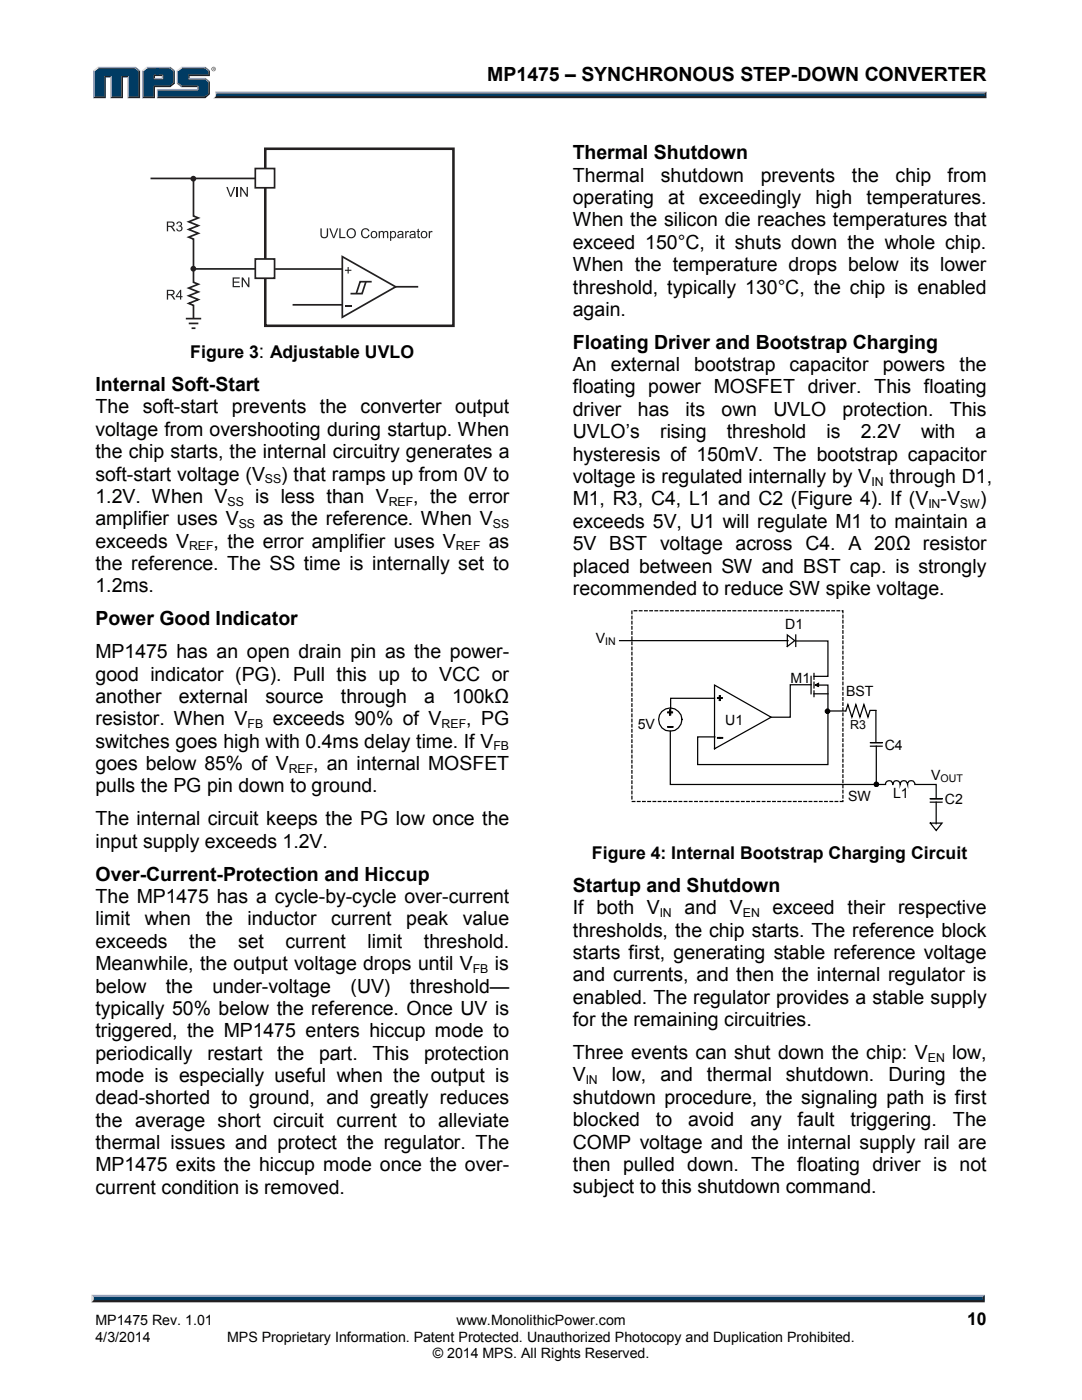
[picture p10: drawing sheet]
<svg xmlns="http://www.w3.org/2000/svg" width="216mm" height="279mm" viewBox="0 0 216 279" stroke-linecap="round" stroke-linejoin="round" font-family="sans-serif">
<defs><g id="words">
<g font-size="3.9">
<text x="97.2" y="16.3">MP1475 – SYNCHRONOUS STEP-DOWN CONVERTER</text>
<text x="114.3" y="31.8">Thermal Shutdown</text>
<text x="114.3" y="36.3">Thermal</text>
<text x="114.3" y="40.7">operating</text>
<text x="131.9" y="36.3">shutdown</text>
<text x="133.3" y="40.7">at</text>
<text x="139.4" y="40.7">exceedingly</text>
<text x="151.8" y="36.3">prevents</text>
<text x="162.7" y="40.7">high</text>
<text x="170" y="36.3">the</text>
<text x="172.9" y="40.7">temperatures.</text>
<text x="178.7" y="36.3">chip</text>
<text x="189.1" y="36.3">from</text>
<text x="114.3" y="45.2">When the silicon die reaches temperatures that</text>
<text x="114.3" y="49.7">exceed 150°C, it shuts down the whole chip.</text>
<text x="114.3" y="54.1">When the temperature drops below its lower</text>
<text x="114.3" y="58.6">threshold, typically 130°C, the chip is enabled</text>
<text x="114.3" y="63">again.</text>
<text x="114.3" y="69.6">Floating Driver and Bootstrap Charging</text>
<text x="114.3" y="74.1">An</text>
<text x="121.9" y="74.1">external</text>
<text x="138.5" y="74.1">bootstrap</text>
<text x="157.5" y="74.1">capacitor</text>
<text x="176.2" y="74.1">powers</text>
<text x="191.5" y="74.1">the</text>
<text x="19" y="78">Internal Soft-Start</text>
<text x="19" y="82.5">The soft-start</text>
<text x="46.3" y="82.5">prevents the converter output</text>
<text x="114.3" y="78.5">floating power MOSFET driver. This floating</text>
<text x="114.3" y="83">driver</text>
<text x="127.3" y="83">has</text>
<text x="136.8" y="83">its</text>
<text x="144" y="83">own</text>
<text x="154.3" y="83">UVLO</text>
<text x="168.1" y="83">protection.</text>
<text x="189.5" y="83">This</text>
<text x="19" y="87">voltage from overshooting during startup. When</text>
<text x="114.3" y="87.5">UVLO’s</text>
<text x="131.7" y="87.5">rising</text>
<text x="145" y="87.5">threshold</text>
<text x="164.9" y="87.5">is</text>
<text x="171.8" y="87.5">2.2V</text>
<text x="183.8" y="87.5">with</text>
<text x="194.7" y="87.5">a</text>
<text x="19" y="91.4">the chip starts, the internal circuitry generates a</text>
<text x="19" y="95.9">soft-start voltage (V</text>
<text x="56.1" y="95.9">) that ramps up from 0V to</text>
<text x="114.3" y="91.9">hysteresis of 150mV. The bootstrap capacitor</text>
<text x="19.1" y="100.4">1.2V. When V</text>
<text x="50.9" y="100.4">is less than V</text>
<text x="82.5" y="100.4">, the error</text>
<text x="114.3" y="96.4">voltage is regulated internally by V</text>
<text x="114.3" y="100.8">M1, R3, C4, L1 and C2 (Figure 4). If (V -V</text>
<text x="177.5" y="96.4">through D1,</text>
<text x="195.6" y="100.8">)</text>
<text x="19.1" y="104.8">amplifier uses V</text>
<text x="52.5" y="104.8">as the reference. When V</text>
<text x="114.3" y="105.3">exceeds 5V, U1 will regulate M1 to maintain a</text>
<text x="19" y="109.3">exceeds V</text>
<text x="19" y="113.7">the reference. The SS time is internally set to</text>
<text x="42.6" y="109.3">, the error amplifier uses V</text>
<text x="97.5" y="109.3">as</text>
<text x="114.3" y="109.8">5V BST voltage across C4. A 20Ω resistor</text>
<text x="19" y="118.2">1.2ms.</text>
<text x="114.3" y="114.3">placed between SW and BST cap. is strongly</text>
<text x="114.3" y="118.7">recommended to reduce SW spike voltage.</text>
<text x="19" y="124.8">Power Good Indicator</text>
<text x="19" y="131.4">MP1475 has an open drain pin as the power-</text>
<text x="19" y="135.8">good indicator (PG). Pull this up to VCC or</text>
<text x="19" y="140.3">another</text>
<text x="35.7" y="140.3">external</text>
<text x="53" y="140.3">source</text>
<text x="68" y="140.3">through</text>
<text x="84.6" y="140.3">a</text>
<text x="90.2" y="140.3">100kΩ</text>
<text x="19" y="144.8">resistor. When V</text>
<text x="19.1" y="149.2">switches goes high with 0.4ms delay time. If V</text>
<text x="54.4" y="144.8">exceeds 90% of V</text>
<text x="93" y="144.8">, PG</text>
<text x="19" y="153.7">goes below 85% of V</text>
<text x="62.5" y="153.7">, an internal MOSFET</text>
<text x="19" y="158.2">pulls the PG pin down to ground.</text>
<text x="19" y="164.7">The internal circuit keeps the PG low once the</text>
<text x="19" y="169.2">input supply exceeds 1.2V.</text>
<text x="19" y="175.7">Over-Current-Protection and Hiccup</text>
<text x="114.3" y="178">Startup and Shutdown</text>
<text x="19" y="180.2">The MP1475 has a cycle-by-cycle over-current</text>
<text x="19" y="184.7">limit</text>
<text x="28.9" y="184.7">when</text>
<text x="41" y="184.7">the</text>
<text x="49.4" y="184.7">inductor</text>
<text x="66.1" y="184.7">current</text>
<text x="81.1" y="184.7">peak</text>
<text x="92.4" y="184.7">value</text>
<text x="114.3" y="182.5">If both V</text>
<text x="136.6" y="182.5">and V</text>
<text x="154.1" y="182.5">exceed their respective</text>
<text x="19" y="189.1">exceeds</text>
<text x="37.8" y="189.1">the</text>
<text x="47.5" y="189.1">set</text>
<text x="57" y="189.1">current</text>
<text x="73.4" y="189.1">limit</text>
<text x="84.6" y="189.1">threshold.</text>
<text x="114.3" y="186.9">thresholds, the chip starts. The reference block</text>
<text x="114.3" y="191.4">starts first, generating stable reference voltage</text>
<text x="19" y="193.6">Meanwhile, the output voltage drops until V</text>
<text x="98.8" y="193.6">is</text>
<text x="114.3" y="195.9">and currents, and then the internal regulator is</text>
<text x="19.1" y="198.1">below</text>
<text x="19.1" y="202.5">typically 50% below the reference. Once UV is</text>
<text x="33.1" y="198.1">the</text>
<text x="42.4" y="198.1">under-voltage</text>
<text x="69.9" y="198.1">(UV)</text>
<text x="81.8" y="198.1">threshold—</text>
<text x="114.3" y="200.3">enabled. The regulator provides a stable supply</text>
<text x="19.1" y="207">triggered, the MP1475 enters hiccup mode to</text>
<text x="114.3" y="204.8">for the remaining circuitries.</text>
<text x="19.1" y="211.5">periodically</text>
<text x="19.1" y="215.9">mode is especially useful when the output is</text>
<text x="41.4" y="211.5">restart</text>
<text x="55.3" y="211.5">the</text>
<text x="63.7" y="211.5">part.</text>
<text x="74.3" y="211.5">This</text>
<text x="84.6" y="211.5">protection</text>
<text x="114.3" y="211.4">Three events can shut down the chip: V</text>
<text x="114.3" y="215.8">V</text>
<text x="122.1" y="215.8">low,</text>
<text x="131.8" y="215.8">and</text>
<text x="141.1" y="215.8">thermal</text>
<text x="156.8" y="215.8">shutdown.</text>
<text x="177.3" y="215.8">During</text>
<text x="190" y="211.4">low,</text>
<text x="191.5" y="215.8">the</text>
<text x="19.1" y="220.4">dead-shorted to ground, and greatly reduces</text>
<text x="114.3" y="220.3">shutdown procedure, the signaling path is first</text>
<text x="19.1" y="224.9">the average short circuit current to alleviate</text>
<text x="114.3" y="224.7">blocked</text>
<text x="130.9" y="224.7">to</text>
<text x="137.3" y="224.7">avoid</text>
<text x="149.8" y="224.7">any</text>
<text x="159.1" y="224.7">fault</text>
<text x="169.7" y="224.7">triggering.</text>
<text x="190.1" y="224.7">The</text>
<text x="19.1" y="229.3">thermal issues and protect the regulator. The</text>
<text x="19.1" y="233.8">MP1475 exits the hiccup mode once the over-</text>
<text x="114.3" y="229.2">COMP voltage and the internal supply rail are</text>
<text x="114.3" y="233.7">then pulled down. The floating driver is not</text>
<text x="19.1" y="238.3">current condition is removed.</text>
<text x="114.3" y="238.2">subject to this shutdown command.</text>
</g>
<g font-size="3.5">
<text x="38" y="71.5">Figure 3: Adjustable UVLO</text>
<text x="118.1" y="171.4">Figure 4: Internal Bootstrap Charging Circuit</text>
<text x="193" y="264.5">10</text>
</g>
<g font-size="2.8" fill="#050100">
<text x="156.7" y="125.6">D1</text>
<text x="118.9" y="128.2">V</text>
<text x="157.8" y="136.2">M1</text>
<text x="168.8" y="139">BST</text>
<text x="127.3" y="145.6">5V</text>
<text x="144.7" y="144.6">U1</text>
<text x="176.5" y="149.7">C4</text>
<text x="185.8" y="155.6">V</text>
<text x="169.2" y="159.8">SW</text>
<text x="178.2" y="159.3">L1</text>
<text x="188.5" y="160.4">C2</text>
</g>
<g font-size="2.8">
<text x="19" y="267.9">4/3/2014</text>
<text x="19" y="264.5">MP1475 Rev. 1.01</text>
<text x="45.3" y="267.9">MPS Proprietary Information. Patent Protected. Unauthorized Photocopy and Duplication Prohibited.</text>
<text x="91.1" y="264.5">www.MonolithicPower.com</text>
<text x="86.4" y="271.1">© 2014 MPS. All Rights Reserved.</text>
</g>
<g font-size="2.5">
<text x="45.4" y="100.9">SS</text>
<text x="52.9" y="96.5">SS</text>
<text x="77.6" y="100.9">REF</text>
<text x="173.9" y="96.9">IN</text>
<text x="185.3" y="101.4">IN</text>
<text x="191.6" y="101.4">SW</text>
<text x="47.6" y="105.4">SS</text>
<text x="98.3" y="105.4">SS</text>
<text x="37.7" y="109.9">REF</text>
<text x="91" y="109.9">REF</text>
<text x="49.4" y="145.3">FB</text>
<text x="88.1" y="145.3">REF</text>
<text x="98.5" y="149.8">FB</text>
<text x="57.6" y="154.2">REF</text>
<text x="131.7" y="183">IN</text>
<text x="148.2" y="183">EN</text>
<text x="94.4" y="194.2">FB</text>
<text x="185.1" y="211.9">EN</text>
<text x="116.9" y="216.4">IN</text>
</g>
<text font-size="2.5" fill="#070100" x="169.7" y="145.4">R3</text>
<g font-size="2.1" fill="#050100">
<text x="120.8" y="128.7">IN</text>
<text x="187.7" y="156.1">OUT</text>
</g>
</g></defs>
<path d="M42.9 18.3h153.9l-.4 .7h-153.3z" fill="#94a0b9"/>
<path d="M43.1 19l153.3-.1 .4 .7h-154.3l.4-.3z" fill="#231f20"/>
<path d="M196.4 18.7l.4-.4v1.3l-.4-.4z" fill="#001339"/>
<path d="M43.1 18.7h153.3v.5h-153.4z" fill="#003b63"/>
<path d="M42.9 18.3l.2 .5a.79 .79 0 0 1-.6 .8l.1-.1a1.23 1.23 0 0 0 .3-1.2z" fill="#dcddde"/>
<path d="M30.7 15.8l.2-.3h1.4l.3 .3z" fill="#94a0b9"/>
<g fill="#003b63">
<path d="M18.9 14.2l.8-.6h7.2l.8 .6v5.1h-2v-4.1h-1.4v4.1h-2v-4.1h-1.5v4.1h-1.9z"/>
<path d="M28.6 14.2l.8-.6h2.2v1.3h-.9v.9h1.9v-.9h-1.3v-1.3h2.5l.8 .6v2.3l-.8 .6h-3.1v2.2h-2.1z"/>
<path d="M31.5 18h8v-.9h-3.2l-.8-.6v-2.3l.8-.6h4.5l.8 .6v.7h-4v.9h3.2l.8 .6v2.2l-.8 .7h-9.3z"/>
</g>
<path d="M36.2 13.5h4.8" fill="none" stroke="#94a0b9" stroke-width=".26"/>
<path d="M35.3 14l.9-.7 .1 .3-.8 .6z" fill="#dcddde"/>
<path d="M35.4 14v2.7" fill="none" stroke="#94a0b9" stroke-width=".27"/>
<path d="M35.3 16.7l.2-.2 .8 .6-.1 .3z" fill="#547194"/>
<path d="M36.2 17.3h3.4" fill="none" stroke="#001339" stroke-width=".26"/>
<g fill="#94a0b9">
<path d="M31.3 17.7h8v-.3l.3-.3v.9h-8z"/>
<path d="M31.3 17.7l.3 .3v1.3l-.3 .3z"/>
</g>
<path d="M37.6 14.9h4v-.7l.3-.2v1.2h-4.1v.3l-.2 .3z" fill="#001339"/>
<path d="M37.6 15.7h3.4" fill="none" stroke="#94a0b9" stroke-width=".26"/>
<path d="M41 15.5l.9 .7-.3 .2-.8-.6z" fill="#547194"/>
<g fill="#001339">
<path d="M31.3 19.6l.3-.3h9.2l.8-.7v-2.2l.3-.2v2.6l-.9 .8z"/>
<path d="M30.7 17.1h3.1l.8-.6v-2.3l.3-.2v2.7l-.9 .7h-3.1v2.2h-2.6l.3-.3h2.1z"/>
</g>
<path d="M34 13.3l.9 .7-.3 .2-.8-.6z" fill="#547194"/>
<path d="M29.2 13.5h4.8" fill="none" stroke="#94a0b9" stroke-width=".26"/>
<path d="M28.3 14l.9-.7 .2 .3-.8 .6z" fill="#dcddde"/>
<path d="M28.5 14v5.6" fill="none" stroke="#94a0b9" stroke-width=".27"/>
<path d="M32.3 15.2l.3-.3v.9l-.3-.3z" fill="#94a0b9"/>
<g fill="#001339">
<path d="M30.7 14.9h1.9l-.3 .3h-1.4v.3l-.2 .3z"/>
<path d="M27.7 14.2l.3-.2v5.6h-2.6l.3-.3h2z"/>
</g>
<path d="M27.1 13.3l.9 .7-.3 .2-.8-.6z" fill="#547194"/>
<path d="M19.5 13.5h7.6" fill="none" stroke="#94a0b9" stroke-width=".26"/>
<path d="M18.6 14l.9-.7 .2 .3-.8 .6z" fill="#dcddde"/>
<path d="M18.7 14v5.6" fill="none" stroke="#94a0b9" stroke-width=".27"/>
<path d="M20.8 15.2h1.5l-.3 .3h-.9v4.1h-2.5l.3-.3h1.9z" fill="#001339"/>
<path d="M22.1 15.2v4.4" fill="none" stroke="#94a0b9" stroke-width=".27"/>
<path d="M24.3 15.2h1.4l-.3 .3h-.9v4.1h-2.5l.3-.3h2z" fill="#001339"/>
<path d="M25.6 15.2v4.4" fill="none" stroke="#94a0b9" stroke-width=".27"/>
<path d="M41 13.3l.9 .7-.3 .2-.8-.6z" fill="#547194"/>
<g fill="#231f20">
<path d="M18.7 259.2h177.4l.4 .7h-178.3z"/>
<path d="M42.2 13.8a.45 .45 0 0 1 .9 0 .45 .45 0 0 1-.9 0zM42.3 13.8a.37 .37 0 0 0 .7 0 .37 .37 0 0 0-.7 0zM42.5 13.5l.3 .1v.4l-.2-.2-.1 .2zM42.5 13.6v.2l.2-.1z"/>
</g>
<path d="M18.3 258.4h178.2l-.4 .8h-177.4z" fill="#94a0b9"/>
<path d="M196.5 258.4v1.5l-.4-.4v-.6z" fill="#001339"/>
<path d="M18.7 258.9h177.4v.6h-177.4z" fill="#003b63"/>
<path d="M18.2 258.4l.5 .5v.5l-.5 .5z" fill="#dcddde"/>
<g fill="#231f20">
<circle cx="38.6" cy="35.7" r=".57"/>
<circle cx="38.6" cy="53.6" r=".57"/>
</g>
<path d="M37.1 63.6h3z" fill="#231f20" stroke="#231f20" stroke-width=".34"/>
<path d="M38.6 35.5v7.6l1 .4-1.9 .8 1.9 .7-1.9 .8 1.9 .8-1.9 .7 .9 .4v8.6l1 .4-1.9 .8 1.9 .8-1.9 .7 1.9 .8-1.9 .8 .9 .3v2.7M54.9 53.7h13.4M68.3 51.2l10.6 6-10.6 6.1zM78.9 57.2h4.6M37.7 64.5h1.9M38.2 65.5h.8M58.4 60.8h9.9" fill="none" stroke="#231f20" stroke-width=".34"/>
<g fill="#231f20">
<path d="M69.4 60.9h.8v.2h-.8z"/>
<path d="M68.8 60.9h.7v.2h-.7z"/>
<path d="M69.4 53.3h.2v.5h.5v.3h-.5v.5h-.2v-.5h-.6v-.3h.6z"/>
</g>
<path d="M73 56.2l-.8 2.4h-2.3M74.2 56.2h-2.3l-.8 2.4" fill="none" stroke="#231f20" stroke-width=".34"/>
<g fill="#231f20">
<path d="M35.4 44.3a.52 .52 0 0 1 .8 0 .52 .52 0 0 1-.1 .8 .6 .6 0 0 1 0 1 .6 .6 0 0 1-.9-.5h.2a.39 .39 0 0 0 .5 .4 .39 .39 0 0 0 .3-.5 .39 .39 0 0 0-.6-.3l.1-.2a.34 .34 0 0 0 .4-.2 .34 .34 0 0 0-.3-.4 .34 .34 0 0 0-.4 .4l-.2-.1z"/>
<path d="M45.2 37.3h.2l.6 1.8 .7-1.8h.2l-.7 2h-.3z"/>
<path d="M47.2 37.3h.3v2h-.3z"/>
<path d="M47.9 37.3h.3l1 1.5v-1.5h.3v2h-.3l-1-1.6v1.6h-.3z"/>
<path d="M63.9 45.6h.3v1.1a.52 .52 0 0 0 .5 .6 .52 .52 0 0 0 .5-.6v-1.1h.3v1.1a.77 .77 0 0 1-.8 .9 .77 .77 0 0 1-.8-.9z"/>
<path d="M65.7 45.6h.3l.6 1.7 .6-1.7h.3l-.8 1.9h-.2z"/>
<path d="M67.7 45.6h.3v1.7h.9v.2h-1.2z"/>
<path d="M72.3 45.7a.85 .85 0 0 1 1.4 .4l-.2 .1a.66 .66 0 0 0-1-.3 .66 .66 0 0 0-.2 .9 .59 .59 0 0 0 .6 .5 .59 .59 0 0 0 .6-.5l.3 .1a.92 .92 0 0 1-1.3 .6 .92 .92 0 0 1-.4-1.3z"/>
<path d="M75.6 46.1h.2v.2a.48 .48 0 0 1 .8 0l.4-.2a.41 .41 0 0 1 .5 .5v.9h-.3v-.9a.29 .29 0 0 0-.2-.3 .29 .29 0 0 0-.3 .2l-.1 1h-.2v-.9a.32 .32 0 0 0-.4-.3 .32 .32 0 0 0-.2 .5v.7h-.2z"/>
<path d="M80.9 46.1h.2v.2l.1-.2h.3l.1 .1-.1 .2a.31 .31 0 0 0-.3 0 .31 .31 0 0 0-.1 .4v.7h-.2z"/>
<path d="M83.3 45.8l.3-.2v.5h.2v.2h-.2v.8l.2 .4a.35 .35 0 0 1-.4 0 .35 .35 0 0 1-.1-.4v-.8h-.2v-.2h.2z"/>
<path d="M85.6 46.1h.2v.2l.1-.2h.3l.1 .1-.1 .2a.31 .31 0 0 0-.3 0 .31 .31 0 0 0-.1 .4v.7h-.2z"/>
<path d="M46.4 55.4h1.4v.2h-1.1v.6h1.1v.2h-1.1v.7h1.2v.2h-1.5z"/>
<path d="M48.2 55.4h.3l1 1.5v-1.5h.3v1.9h-.3l-1-1.5v1.5h-.3z"/>
<path d="M33.3 44.2h.9a.54 .54 0 0 1 .6 .5 .54 .54 0 0 1-.5 .6l.7 .9h-.3l-.5-.8-.4-.1h-.3v.9h-.2zM33.5 44.4v.7h.6a.34 .34 0 0 0 .5-.3 .34 .34 0 0 0-.4-.4z"/>
<path d="M69.2 46.6a.97 .97 0 0 1 1.9 0 .97 .97 0 0 1-1.9 0zM69.6 46a.74 .74 0 0 0-.1 1.1 .74 .74 0 0 0 1.2-.1 .74 .74 0 0 0-.1-1 .74 .74 0 0 0-1 0z"/>
<path d="M74 46.8a.71 .71 0 0 1 1.4 0 .71 .71 0 0 1-1.4 0zM74.3 46.4a.49 .49 0 0 0-.1 .8 .49 .49 0 0 0 .8-.1 .48 .48 0 0 0 0-.6 .48 .48 0 0 0-.7-.1z"/>
<path d="M77.8 46.1h.2v.2a.65 .65 0 0 1 1 0 .65 .65 0 0 1 0 .9 .54 .54 0 0 1-.9 .2v.7h-.3zM78.2 46.4a.49 .49 0 0 0-.1 .7 .49 .49 0 0 0 .6 .1 .49 .49 0 0 0 .1-.6 .49 .49 0 0 0-.6-.2z"/>
<path d="M79.4 46.3a.64 .64 0 0 1 .8-.2 .64 .64 0 0 1 .3 .8l.1 .6h-.3v-.2a.51 .51 0 0 1-.7 .3 .51 .51 0 0 1-.2-.7l.8-.3a.36 .36 0 0 0-.3-.3 .36 .36 0 0 0-.4 .2h-.2zM79.6 47a.34 .34 0 0 0 .3 .4 .34 .34 0 0 0 .3-.4v-.2z"/>
<path d="M81.8 46.3a.64 .64 0 0 1 .9-.2 .64 .64 0 0 1 .2 .8l.1 .6h-.3v-.2a.51 .51 0 0 1-.7 .3 .51 .51 0 0 1-.2-.7l.9-.3a.36 .36 0 0 0-.3-.3 .36 .36 0 0 0-.4 .2h-.3zM82 47a.34 .34 0 0 0 .3 .4 .34 .34 0 0 0 .4-.4v-.2z"/>
<path d="M83.9 46.8a.75 .75 0 0 1 1.5 0 .75 .75 0 0 1-1.5 0zM84.3 46.4a.49 .49 0 0 0-.1 .8 .49 .49 0 0 0 .8-.1 .48 .48 0 0 0 0-.6 .48 .48 0 0 0-.7-.1z"/>
<path d="M33.3 57.8h.9a.54 .54 0 0 1 .6 .5 .54 .54 0 0 1-.5 .6l.7 .9h-.3l-.5-.8-.4-.1h-.3v.9h-.2zM33.5 58.1v.6h.6a.34 .34 0 0 0 .5-.3 .34 .34 0 0 0-.4-.3z"/>
<path d="M36 57.8h.2v1.3h.2v.2h-.2v.5h-.3v-.5h-.8v-.2zM35.9 58.2l-.6 .9h.6z"/>
</g>
<path d="M52.9 29.7h37.6v35.3h-37.6z" fill="none" stroke="#231f20" stroke-width=".51"/>
<path d="M50.9 33.6h3.9v3.9h-3.9z" fill="#fff" stroke="#231f20" stroke-width=".34"/>
<path d="M30 35.6h21" fill="none" stroke="#231f20" stroke-width=".34"/>
<path d="M50.9 51.7h3.9v3.8h-3.9z" fill="#fff" stroke="#231f20" stroke-width=".34"/>
<path d="M38.4 53.7h12.6" fill="none" stroke="#231f20" stroke-width=".34"/>
<g fill="none" stroke="#050100" stroke-width=".25">
<path d="M123.6 127.9h33.6M126.1 122v.5M126.1 123v.5M126.1 124v.5M126.1 125v.6M126.1 126.1v.5M126.1 127.1v.5M126.1 128.1v.5M126.1 129.1v.6M126.1 130.2v.5M126.1 131.2v.5M126.1 132.2v.5"/>
<path d="M126.1 133.3v.5M126.1 134.3v.5M126.1 135.3v.5M126.1 136.3v.6M126.1 137.4v.5M126.1 138.4v.5M126.1 139.4v.5M126.5 121.9h.6M127.6 121.9h.5M128.6 121.9h.5M129.7 121.9h.5M130.7 121.9h.5"/>
<path d="M131.7 121.9h.5M132.8 121.9h.5M133.8 121.9h.5M134.8 121.9h.6M135.9 121.9h.5M136.9 121.9h.6M138 121.9h.5M139 121.9h.5M140 121.9h.6M141.1 121.9h.5M142.1 121.9h.5M142.6 136.7l11.3 6.4-11.3 6.3z"/>
<path d="M142.6 139.4h-8.8v2M143.2 121.9h.5M144.2 121.9h.5M145.2 121.9h.5M146.3 121.9h.5M147.3 121.9h.5M148.3 121.9h.6M149.4 121.9h.5M150.4 121.9h.5M151.5 121.9h.5M152.5 121.9h.5M153.5 121.9h.5"/>
<path d="M154.6 121.9h.5M155.6 121.9h.5M156.7 121.9h.5M157.1 126.7l1.5 1.2-1.5 1.1zM157.7 121.9h.5M158.7 121.9h.5M158.8 127.9h6.4v7.1h-2.8M158.8 126.7v2.3M159.8 121.9h.5M160.8 121.9h.5M161.8 136.7h-4.1v6.4h-4M161.8 135v3.5"/>
<path d="M161.8 121.9h.6M162.4 134.4v1.2M162.4 136.1v1.2M162.4 137.9v1.1M162.4 138.5h2.8M162.7 136.7l.6-.3v.6zM162.9 121.9h.5M163.1 136.7h2.1v15.9h-26v-5.5h3.4M163.9 121.9h.5M165 121.9h.5M166 121.9h.5M167 121.9h.5"/>
<path d="M168.1 121.9h.1v.4M168.2 122.8v.5M168.2 123.8v.5M168.2 124.8v.6M168.2 125.9v.5M168.2 126.9v.5M168.2 127.9v.5M168.2 128.9v.6M168.2 130v.5M168.2 131v.5M168.2 132v.5M168.2 133.1v.5"/>
<path d="M168.2 134.1v.5M168.2 135.1v.5M168.2 136.1v.6M168.2 137.2v.5M168.2 138.2v.5M168.2 139.2v.5M126.1 140.5v.5M126.1 141.5v.5M126.1 142.5v.5M126.1 143.5v.6M126.1 144.6v.5M126.1 145.6v.5"/>
<path d="M126.1 146.6v.5M126.1 147.6v.6M126.1 148.7v.5M126.1 149.7v.5M126.1 150.7v.5M126.1 151.8v.4M126.1 152.8v.5M126.1 153.8v.5M126.1 154.8v.5M126.1 155.8v.6M126.1 156.9v.5M126.1 157.9v.5"/>
<path d="M126.1 158.9v.5M126.2 160h.5M127.2 160h.5M128.2 160h.5M129.3 160h.5M130.3 160h.5M131.3 160h.6M132.4 160h.5M133.4 160h.5M133.8 145.9v10.7h42.9a.71 .71 0 0 1 .7-.8 .71 .71 0 0 1 .7 .8l.4-.7 .6-.1a.71 .71 0 0 1 .5 .8 .74 .74 0 0 1 .8-.8 .74 .74 0 0 1 .7 .8l.3-.7 .4-.1 .5 .1 .2 .7h4.3v2.7M134.5 160h.5M135.5 160h.5"/>
<path d="M136.5 160h.6M137.6 160h.5M138.6 160h.5M139.7 160h.5M140.7 160h.5M141.7 160h.5M142.8 160h.5M143.8 160h.5M144.8 160h.6M145.9 160h.5M146.9 160h.5M148 160h.5"/>
<path d="M149 160h.5M150 160h.5M151.1 160h.5M152.1 160h.5M153.1 160h.6M154.2 160h.5M155.2 160h.5M156.2 160h.6M157.3 160h.5M158.3 160h.6M159.4 160h.5M160.4 160h.5"/>
<path d="M161.5 160h.5M162.5 160h.5M163.5 160h.5M164.6 160h.5M165.6 160h.5M166.6 160h.6M168.2 159.8v.2h-.5M168.2 140.3v.5M168.2 141.3v.5M168.2 142.3v.5M168.2 143.3v.6M168.2 144.4v.5"/>
<path d="M168.2 145.4v.5M168.2 146.4v.5M168.2 147.4v.6M168.2 148.5v.5M168.2 149.5v.5M168.2 150.5v.5M168.2 151.6v.5M168.2 152.6v.5M168.2 153.6v.5M168.2 154.6v.6M168.2 155.7v.5M168.2 156.7v.5"/>
<path d="M168.2 157.7v.5M168.2 158.7v.6M173.6 141.9l-.4 1.2-.8-2.5-.8 2.5-.8-2.5-.8 2.5-.8-2.5-.4 1.3h-3.7M173.7 141.8h1.1M173.7 148.2h2.3M173.7 148.9h2.3M174.8 141.8v6.3M174.9 148.9v7.7M185.6 159.4h2.4M185.6 164.3h2.4l-1.2 1.4zM185.6 160.1h2.4M186.8 160.1v4.3"/>
<circle cx="133.7" cy="143.6" r="2.34"/>
</g>
<g fill="#050100" stroke="#050100" stroke-width=".2">
<path d="M143.2 147.2h.5v.1h-.5z"/>
<path d="M143.6 147.2h.6v.1h-.6z"/>
<path d="M143.2 139.2h.3v-.4h.2v.4h.4v.2h-.4v.4h-.2v-.4h-.3z"/>
<path d="M133.2 145h.6v.1h-.6z"/>
<path d="M133.8 145h.5v.1h-.5z"/>
<path d="M133.6 141.7h.2v.4h.4v.1h-.4v.5h-.2v-.5h-.4v-.1h.4z"/>
<path d="M162.7 136.7l.6-.3v.6z"/>
<path d="M185.6 159.4h2.4z"/>
<path d="M173.7 148.2h2.3z"/>
<path d="M164.7 141.8l.3-.3h.3l.2 .3v.3l-.2 .3h-.3l-.3-.3z"/>
<circle cx="174.8" cy="156.5" r=".42"/>
</g>
<g fill="none" stroke="#050100" stroke-width=".2">
<path d="M143.2 139.2h.3v-.4h.2v.4h.4v.2h-.4v.4h-.2v-.4h-.3zM162.7 136.7l.6-.3v.6zM133.2 145h.6v.1h-.6zM133.6 141.7h.2v.4h.4v.1h-.4v.5h-.2v-.5h-.4v-.1h.4zM133.8 145h.5v.1h-.5zM143.2 147.2h.5v.1h-.5zM143.6 147.2h.6v.1h-.6zM164.7 141.8l.3-.3h.3l.2 .3v.3l-.2 .3h-.3l-.3-.3zM176 148.2h-2.3h2.3M188 159.4h-2.4h2.4"/>
<circle cx="174.8" cy="156.5" r=".42"/>
</g>
<use href="#words"/>
</svg>
